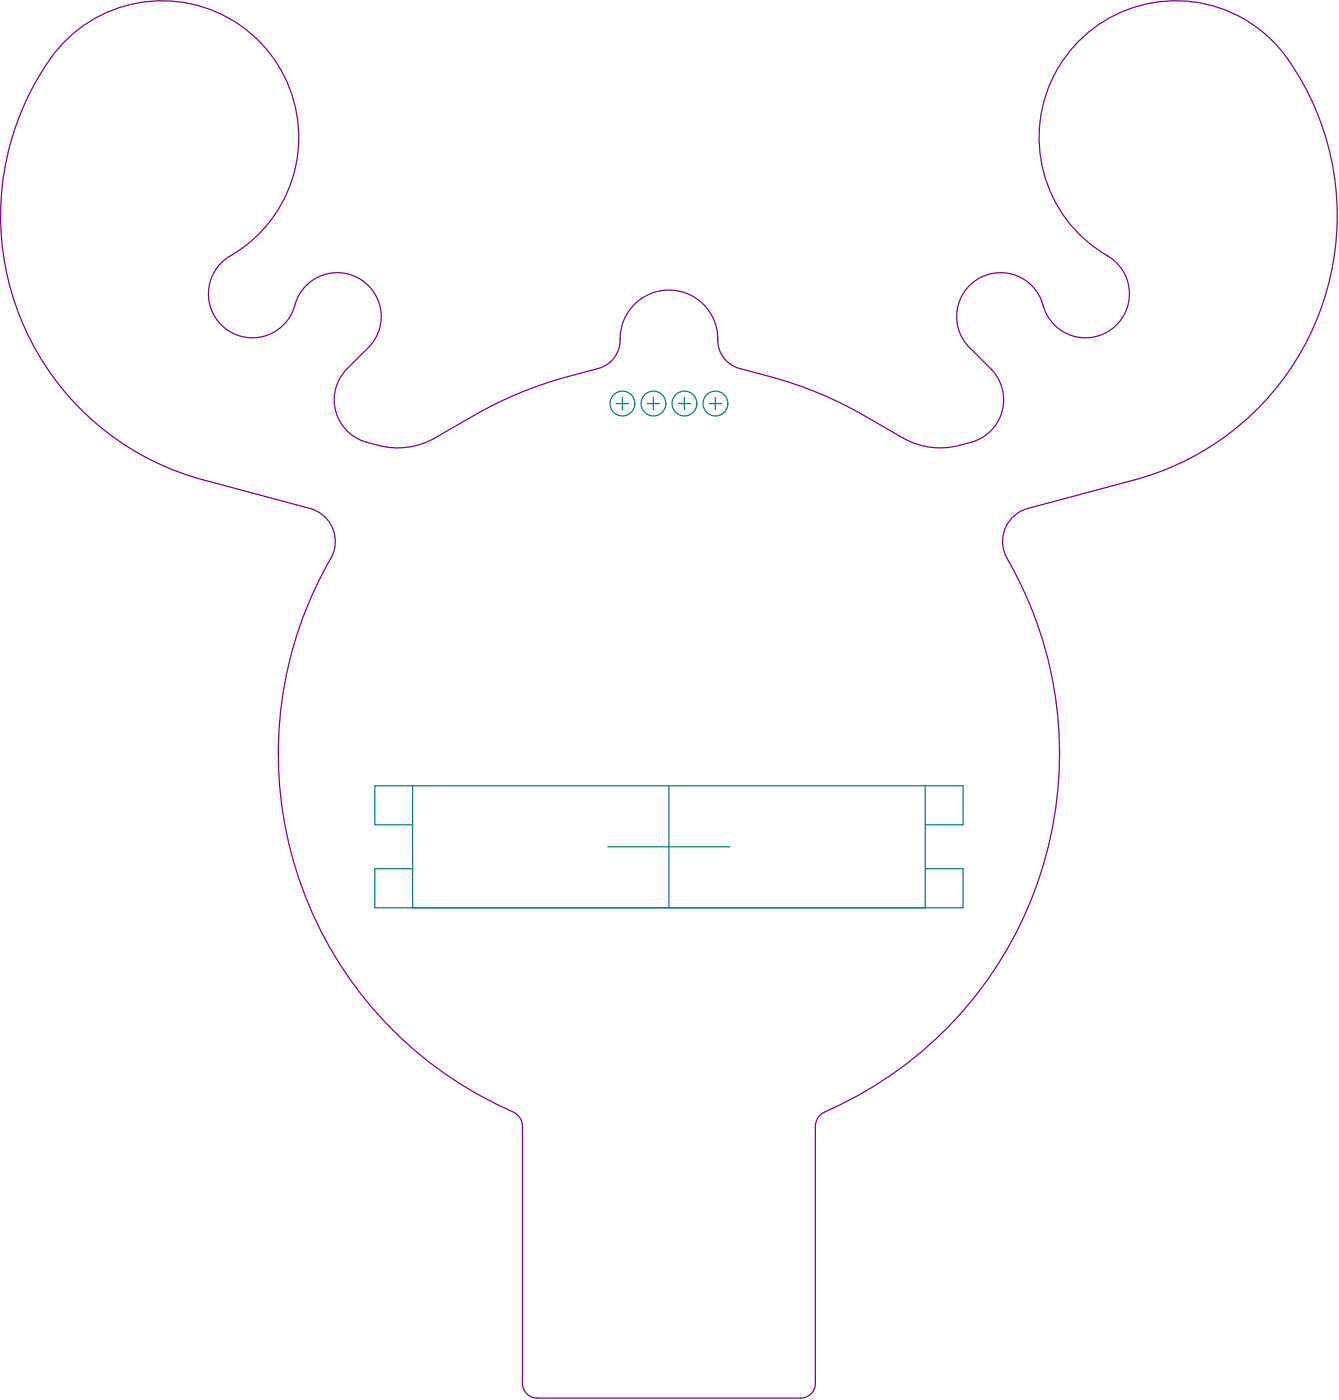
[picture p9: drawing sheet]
<svg xmlns="http://www.w3.org/2000/svg" width="183mm" height="191mm" viewBox="0 0 183 191" stroke-linecap="round" stroke-linejoin="round" font-family="sans-serif">
<g fill="none" stroke="#008080" stroke-width=".17">
<path d="M84.1 55.1h1.7M84.9 54.3v1.7M88.3 55.1h1.7M89.2 54.3v1.7M92.6 55.1h1.7M93.4 54.3v1.7M96.8 55.1h1.7M97.6 54.3v1.7M56.3 118.6h-5.1v5.4h80.2v-5.4h-5.1M56.3 112.6h-5.1v-5.3h80.2v5.3h-5.1M56.3 107.3v16.7M83 115.6h16.6"/>
<path d="M91.3 107.3v16.7M126.3 107.3v16.7"/>
<circle cx="84.9" cy="55.1" r="1.69"/>
<circle cx="89.2" cy="55.1" r="1.69"/>
<circle cx="93.4" cy="55.1" r="1.69"/>
<circle cx="97.6" cy="55.1" r="1.69"/>
</g>
<path d="M50.2 47.5l-2.8 2.9a6 6 0 0 0 2.7 10 11 11 0 0 0 8.5-.2l6-3.4a53.3 53.3 0 0 1 12.9-5.4l4.2-1.1a4 4 0 0 0 2.9-4 6.7 6.7 0 0 1 6.8-6.7 6.7 6.7 0 0 1 6.6 6.9 4 4 0 0 0 2.9 3.8l4.2 1.1a53.3 53.3 0 0 1 12.8 5.4l5.3 3a10.2 10.2 0 0 0 7.8 1 7.6 7.6 0 0 0 4.2-2 6 6 0 0 0 0-8.4l-2.8-2.9M50.3 47.5a6 6 0 0 0-1.3-9.5 6 6 0 0 0-8.8 3.7 6 6 0 0 1-9.4 3.2 6 6 0 0 1 .6-10 18.7 18.7 0 0 0 4.1-29.2 18.7 18.7 0 0 0-29.3 3.4 37.3 37.3 0 0 0 21.5 56.4l14.6 3.9a4.7 4.7 0 0 1 2.5 7.5 53.4 53.4 0 0 0 25.3 75 2.13 2.13 0 0 1 1.2 1.9M132.3 47.5a6 6 0 0 1 1.3-9.5 6 6 0 0 1 8.8 3.7 6 6 0 0 0 9.4 3.2 6 6 0 0 0-.7-10 18.7 18.7 0 0 1-4.4-28.7 18.7 18.7 0 0 1 29 1.9 37.3 37.3 0 0 1-20.9 57.4l-14.5 3.9a4.7 4.7 0 0 0-2.8 6.9 53.4 53.4 0 0 1-25 75.6 2.13 2.13 0 0 0-1.2 1.9M71.3 153.8v35.1a2 2 0 0 0 2 2h36a2 2 0 0 0 2-2v-35.1" fill="none" stroke="#800080" stroke-width=".17"/>
</svg>
